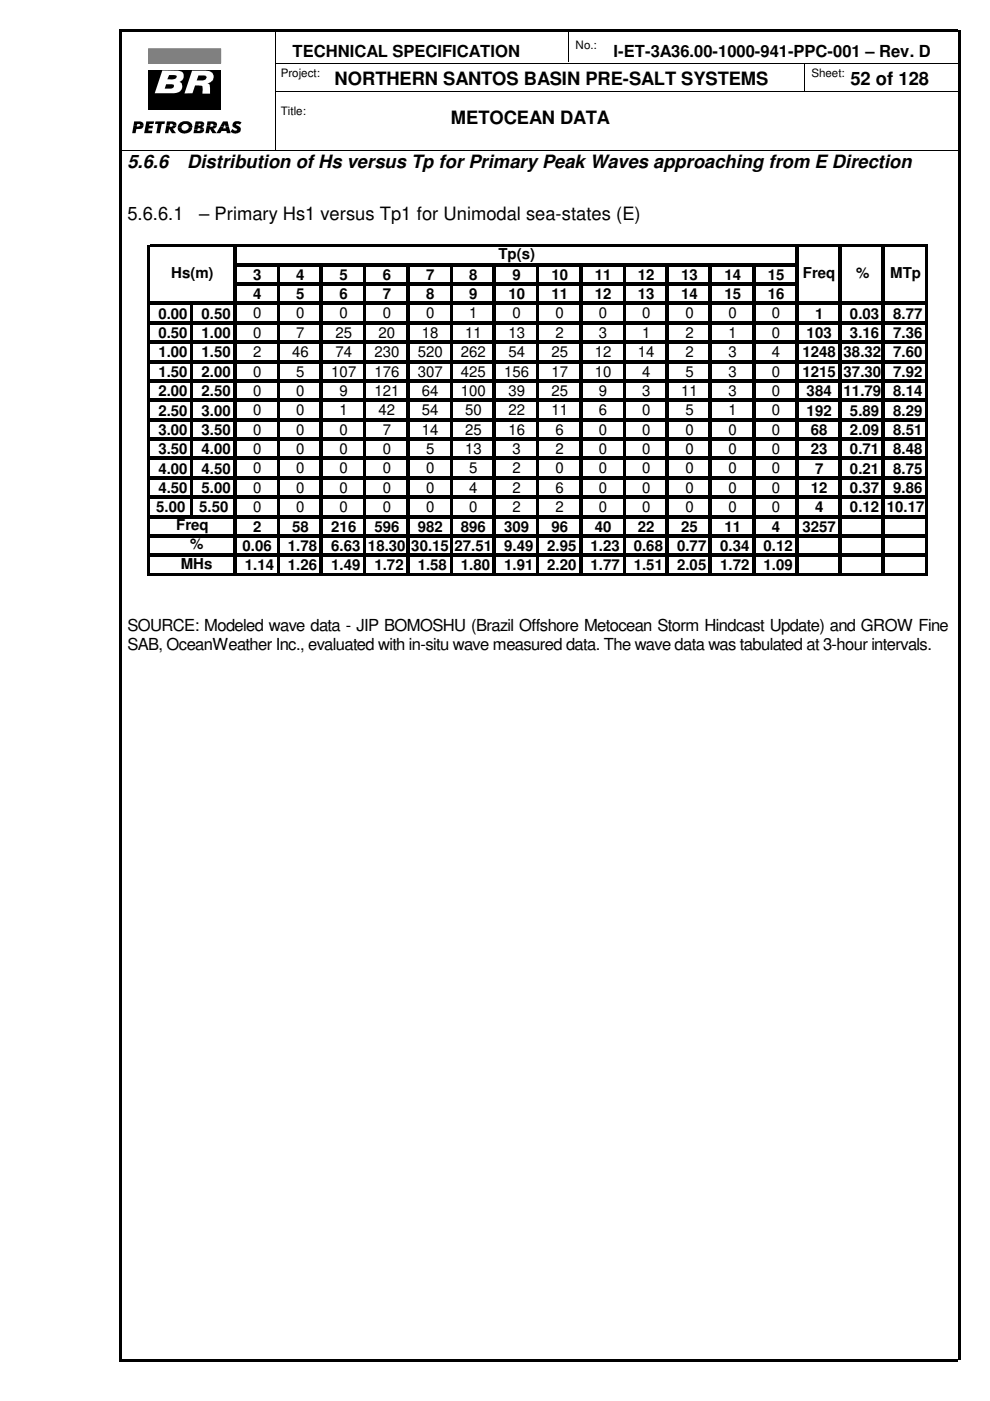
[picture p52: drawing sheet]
<svg xmlns="http://www.w3.org/2000/svg" width="210mm" height="297mm" viewBox="0 0 210 297" stroke-linecap="round" stroke-linejoin="round" font-family="sans-serif">
<defs><g id="words">
<g font-size="3.9">
<text x="71" y="18.1">NORTHERN SANTOS BASIN PRE-SALT SYSTEMS</text>
<text x="180.3" y="18.1">52 of 128</text>
<text x="95.6" y="26.2">METOCEAN DATA</text>
<text x="27" y="35.6">5.6.6</text>
<text x="39.7" y="35.6">Distribution of Hs versus Tp for Primary Peak Waves approaching from E Direction</text>
<text x="27" y="46.7">5.6.6.1</text>
<text x="42.2" y="46.7">– Primary Hs1 versus Tp1 for Unimodal sea-states (E)</text>
</g>
<g font-size="3.5">
<text x="62" y="12.1">TECHNICAL SPECIFICATION</text>
<text x="130.1" y="12.1">I-ET-3A36.00-1000-941-PPC-001 – Rev. D</text>
<text x="27" y="133.8">SOURCE: Modeled wave data - JIP BOMOSHU (Brazil Offshore Metocean Storm Hindcast Update) and GROW Fine</text>
<text x="27" y="137.8">SAB, OceanWeather Inc., evaluated with in-situ wave measured data. The wave data was tabulated at 3-hour intervals.</text>
</g>
<g font-size="3.2">
<text x="36.3" y="59">Hs(m)</text>
<text x="53.7" y="59.4">3</text>
<text x="62.8" y="59.4">4</text>
<text x="72" y="59.4">5</text>
<text x="81.2" y="59.4">6</text>
<text x="90.3" y="59.4">7</text>
<text x="99.5" y="59.4">8</text>
<text x="105.7" y="54.9">Tp(s)</text>
<text x="108.7" y="59.4">9</text>
<text x="116.9" y="59.4">10</text>
<text x="126.1" y="59.4">11</text>
<text x="135.3" y="59.4">12</text>
<text x="144.4" y="59.4">13</text>
<text x="153.6" y="59.4">14</text>
<text x="162.8" y="59.4">15</text>
<text x="170.2" y="59">Freq</text>
<text x="181.5" y="59">%</text>
<text x="188.7" y="59">MTp</text>
<text x="53.7" y="63.5">4</text>
<text x="62.8" y="63.5">5</text>
<text x="72" y="63.5">6</text>
<text x="81.2" y="63.5">7</text>
<text x="90.3" y="63.5">8</text>
<text x="99.5" y="63.5">9</text>
<text x="107.8" y="63.5">10</text>
<text x="116.9" y="63.5">11</text>
<text x="126.1" y="63.5">12</text>
<text x="135.3" y="63.5">13</text>
<text x="144.4" y="63.5">14</text>
<text x="153.6" y="63.5">15</text>
<text x="162.8" y="63.5">16</text>
<text x="33.6" y="67.6">0.00</text>
<text x="33.6" y="71.7">0.50</text>
<text x="42.7" y="67.6">0.50</text>
<text x="42.7" y="71.7">1.00</text>
<text x="53.7" y="67.5">0</text>
<text x="53.7" y="71.6">0</text>
<text x="62.8" y="67.5">0</text>
<text x="62.8" y="71.6">7</text>
<text x="71.1" y="71.6">25</text>
<text x="72" y="67.5">0</text>
<text x="80.3" y="71.6">20</text>
<text x="81.2" y="67.5">0</text>
<text x="89.5" y="71.6">18</text>
<text x="90.3" y="67.5">0</text>
<text x="98.6" y="71.6">11</text>
<text x="99.5" y="67.5">1</text>
<text x="107.8" y="71.6">13</text>
<text x="108.7" y="67.5">0</text>
<text x="117.8" y="67.5">0</text>
<text x="117.8" y="71.6">2</text>
<text x="127" y="67.5">0</text>
<text x="127" y="71.6">3</text>
<text x="136.1" y="67.5">0</text>
<text x="136.1" y="71.6">1</text>
<text x="145.3" y="67.5">0</text>
<text x="145.3" y="71.6">2</text>
<text x="154.5" y="67.5">0</text>
<text x="154.5" y="71.6">1</text>
<text x="163.7" y="67.5">0</text>
<text x="163.7" y="71.6">0</text>
<text x="171" y="71.7">103</text>
<text x="172.8" y="67.6">1</text>
<text x="180.2" y="67.6">0.03</text>
<text x="180.2" y="71.7">3.16</text>
<text x="189.4" y="67.6">8.77</text>
<text x="189.4" y="71.7">7.36</text>
<text x="33.6" y="75.8">1.00</text>
<text x="42.7" y="75.8">1.50</text>
<text x="53.7" y="75.7">2</text>
<text x="61.9" y="75.7">46</text>
<text x="71.1" y="75.7">74</text>
<text x="79.4" y="75.7">230</text>
<text x="88.6" y="75.7">520</text>
<text x="97.7" y="75.7">262</text>
<text x="107.8" y="75.7">54</text>
<text x="116.9" y="75.7">25</text>
<text x="126.1" y="75.7">12</text>
<text x="135.3" y="75.7">14</text>
<text x="145.3" y="75.7">2</text>
<text x="154.5" y="75.7">3</text>
<text x="163.7" y="75.7">4</text>
<text x="170.1" y="75.8">1248</text>
<text x="178.9" y="75.8">38.32</text>
<text x="189.4" y="75.8">7.60</text>
<text x="33.6" y="79.9">1.50</text>
<text x="33.6" y="84">2.00</text>
<text x="42.7" y="79.9">2.00</text>
<text x="42.7" y="84">2.50</text>
<text x="53.7" y="79.8">0</text>
<text x="53.7" y="83.9">0</text>
<text x="62.8" y="79.8">5</text>
<text x="62.8" y="83.9">0</text>
<text x="70.2" y="79.8">107</text>
<text x="72" y="83.9">9</text>
<text x="79.4" y="79.8">176</text>
<text x="79.4" y="83.9">121</text>
<text x="88.6" y="79.8">307</text>
<text x="89.5" y="83.9">64</text>
<text x="97.7" y="79.8">425</text>
<text x="97.7" y="83.9">100</text>
<text x="106.9" y="79.8">156</text>
<text x="107.8" y="83.9">39</text>
<text x="116.9" y="79.8">17</text>
<text x="116.9" y="83.9">25</text>
<text x="126.1" y="79.8">10</text>
<text x="127" y="83.9">9</text>
<text x="136.1" y="79.8">4</text>
<text x="136.1" y="83.9">3</text>
<text x="144.4" y="83.9">11</text>
<text x="145.3" y="79.8">5</text>
<text x="154.5" y="79.8">3</text>
<text x="154.5" y="83.9">3</text>
<text x="163.7" y="79.8">0</text>
<text x="163.7" y="83.9">0</text>
<text x="170.1" y="79.9">1215</text>
<text x="171" y="84">384</text>
<text x="178.9" y="79.9">37.30</text>
<text x="178.9" y="84">11.79</text>
<text x="189.4" y="79.9">7.92</text>
<text x="189.4" y="84">8.14</text>
<text x="33.6" y="88.1">2.50</text>
<text x="42.7" y="88.1">3.00</text>
<text x="53.7" y="88.1">0</text>
<text x="62.8" y="88.1">0</text>
<text x="72" y="88.1">1</text>
<text x="80.3" y="88.1">42</text>
<text x="89.5" y="88.1">54</text>
<text x="98.6" y="88.1">50</text>
<text x="107.8" y="88.1">22</text>
<text x="116.9" y="88.1">11</text>
<text x="127" y="88.1">6</text>
<text x="136.1" y="88.1">0</text>
<text x="145.3" y="88.1">5</text>
<text x="154.5" y="88.1">1</text>
<text x="163.7" y="88.1">0</text>
<text x="171" y="88.1">192</text>
<text x="180.2" y="88.1">5.89</text>
<text x="189.4" y="88.1">8.29</text>
<text x="33.6" y="92.2">3.00</text>
<text x="42.7" y="92.2">3.50</text>
<text x="53.7" y="92.2">0</text>
<text x="62.8" y="92.2">0</text>
<text x="72" y="92.2">0</text>
<text x="81.2" y="92.2">7</text>
<text x="89.5" y="92.2">14</text>
<text x="98.6" y="92.2">25</text>
<text x="107.8" y="92.2">16</text>
<text x="117.8" y="92.2">6</text>
<text x="127" y="92.2">0</text>
<text x="136.1" y="92.2">0</text>
<text x="145.3" y="92.2">0</text>
<text x="154.5" y="92.2">0</text>
<text x="163.7" y="92.2">0</text>
<text x="171.9" y="92.2">68</text>
<text x="180.2" y="92.2">2.09</text>
<text x="189.4" y="92.2">8.51</text>
<text x="33.6" y="96.3">3.50</text>
<text x="33.6" y="100.4">4.00</text>
<text x="42.7" y="96.3">4.00</text>
<text x="42.7" y="100.4">4.50</text>
<text x="53.7" y="96.3">0</text>
<text x="53.7" y="100.4">0</text>
<text x="62.8" y="96.3">0</text>
<text x="62.8" y="100.4">0</text>
<text x="72" y="96.3">0</text>
<text x="72" y="100.4">0</text>
<text x="81.2" y="96.3">0</text>
<text x="81.2" y="100.4">0</text>
<text x="90.3" y="96.3">5</text>
<text x="90.3" y="100.4">0</text>
<text x="98.6" y="96.3">13</text>
<text x="99.5" y="100.4">5</text>
<text x="108.7" y="96.3">3</text>
<text x="108.7" y="100.4">2</text>
<text x="117.8" y="96.3">2</text>
<text x="117.8" y="100.4">0</text>
<text x="127" y="100.4">0</text>
<text x="127" y="96.3">0</text>
<text x="136.1" y="100.4">0</text>
<text x="136.1" y="96.3">0</text>
<text x="145.3" y="96.3">0</text>
<text x="145.3" y="100.4">0</text>
<text x="154.5" y="96.3">0</text>
<text x="154.5" y="100.4">0</text>
<text x="163.7" y="96.3">0</text>
<text x="163.7" y="100.4">0</text>
<text x="171.9" y="96.3">23</text>
<text x="172.8" y="100.4">7</text>
<text x="180.2" y="96.3">0.71</text>
<text x="180.2" y="100.4">0.21</text>
<text x="189.4" y="96.3">8.48</text>
<text x="189.4" y="100.4">8.75</text>
<text x="33.6" y="104.5">4.50</text>
<text x="42.7" y="104.5">5.00</text>
<text x="53.7" y="104.5">0</text>
<text x="62.8" y="104.5">0</text>
<text x="72" y="104.5">0</text>
<text x="81.2" y="104.5">0</text>
<text x="90.3" y="104.5">0</text>
<text x="99.5" y="104.5">4</text>
<text x="108.7" y="104.5">2</text>
<text x="117.8" y="104.5">6</text>
<text x="127" y="104.5">0</text>
<text x="136.1" y="104.5">0</text>
<text x="145.3" y="104.5">0</text>
<text x="154.5" y="104.5">0</text>
<text x="163.7" y="104.5">0</text>
<text x="171.9" y="104.5">12</text>
<text x="180.2" y="104.5">0.37</text>
<text x="189.4" y="104.5">9.86</text>
<text x="33.1" y="108.6">5.00</text>
<text x="37.4" y="112.4">Freq</text>
<text x="42.2" y="108.6">5.50</text>
<text x="53.7" y="108.6">0</text>
<text x="53.7" y="112.7">2</text>
<text x="61.9" y="112.7">58</text>
<text x="62.8" y="108.6">0</text>
<text x="70.2" y="112.7">216</text>
<text x="72" y="108.6">0</text>
<text x="79.4" y="112.7">596</text>
<text x="81.2" y="108.6">0</text>
<text x="88.6" y="112.7">982</text>
<text x="90.3" y="108.6">0</text>
<text x="97.7" y="112.7">896</text>
<text x="99.5" y="108.6">0</text>
<text x="106.9" y="112.7">309</text>
<text x="108.7" y="108.6">2</text>
<text x="116.9" y="112.7">96</text>
<text x="117.8" y="108.6">2</text>
<text x="126.1" y="112.7">40</text>
<text x="127" y="108.6">0</text>
<text x="135.3" y="112.7">22</text>
<text x="136.1" y="108.6">0</text>
<text x="144.4" y="112.7">25</text>
<text x="145.3" y="108.6">0</text>
<text x="153.6" y="112.7">11</text>
<text x="154.5" y="108.6">0</text>
<text x="163.7" y="108.6">0</text>
<text x="163.7" y="112.7">4</text>
<text x="170.1" y="112.7">3257</text>
<text x="172.8" y="108.6">4</text>
<text x="180.2" y="108.6">0.12</text>
<text x="188" y="108.6">10.17</text>
<text x="40.3" y="116.5">%</text>
<text x="51.4" y="116.8">0.06</text>
<text x="61" y="116.8">1.78</text>
<text x="70.2" y="116.8">6.63</text>
<text x="78" y="116.8">18.30</text>
<text x="87.2" y="116.8">30.15</text>
<text x="96.4" y="116.8">27.51</text>
<text x="106.9" y="116.8">9.49</text>
<text x="116" y="116.8">2.95</text>
<text x="125.2" y="116.8">1.23</text>
<text x="134.4" y="116.8">0.68</text>
<text x="143.6" y="116.8">0.77</text>
<text x="152.7" y="116.8">0.34</text>
<text x="161.9" y="116.8">0.12</text>
<text x="38.4" y="120.6">MHs</text>
<text x="51.9" y="120.9">1.14</text>
<text x="61" y="120.9">1.26</text>
<text x="70.2" y="120.9">1.49</text>
<text x="79.4" y="120.9">1.72</text>
<text x="88.6" y="120.9">1.58</text>
<text x="97.7" y="120.9">1.80</text>
<text x="106.9" y="120.9">1.91</text>
<text x="116" y="120.9">2.20</text>
<text x="125.2" y="120.9">1.77</text>
<text x="134.4" y="120.9">1.51</text>
<text x="143.6" y="120.9">2.05</text>
<text x="152.7" y="120.9">1.72</text>
<text x="161.9" y="120.9">1.09</text>
</g>
<g font-size="2.5">
<text x="122" y="10.3">No.:</text>
<text x="59.5" y="16.3">Project:</text>
<text x="172" y="16.3">Sheet:</text>
<text x="59.5" y="24.5">Title:</text>
</g>
</g></defs>
<path d="M25.4 6.3h177.8v.5h-177.8zM25.4 288.2h177.8v.6h-177.8zM25.4 6.3h.5v281.9h-.5zM203.1 6.3h.5v281.9h-.5z" fill="#000"/>
<path d="M58.4 13.4h144.8M58.4 19.4h144.8M58.5 6.3v25.4M120.5 6.3v6.9M170.5 13.3v6.1M25.4 31.8h177.8" fill="none" stroke="#000" stroke-width=".21"/>
<path d="M31.5 15h15.3v8.4h-15.3z" fill-rule="evenodd" fill="#000"/>
<path d="M40.7 15h2.9a1.36 1.36 0 0 1 1.7 1.1 1.36 1.36 0 0 1-1.2 1.6h-.1l.4 .2 .1 .3v1.7h-1.6v-1.6l-.7-.2h-.8l-.6 1.7h-1.7z" fill-rule="evenodd" fill="#fff"/>
<path d="M31.5 10.3h15.3v3.2h-15.3z" fill-rule="evenodd" fill="#7f7f7f"/>
<path d="M31.5 10.3h15.3v3.2h-15.3z" fill="none" stroke="#7f7f7f" stroke-width=".21"/>
<path d="M42.1 16h1a.5 .5 0 0 1 .7 .4 .5 .5 0 0 1-.5 .6l-1.6 .1z" fill-rule="evenodd" fill="#000"/>
<path d="M34.4 14.9l3.2 .1a1.23 1.23 0 0 1 1.3 1 1.23 1.23 0 0 1-.8 1.4 1.17 1.17 0 0 1 .6 1.1 1.17 1.17 0 0 1-.8 1l-.9 .3h-4.2z" fill-rule="evenodd" fill="#fff"/>
<g fill="#000">
<path d="M35.2 17.9h.8a.52 .52 0 0 1 .6 0 .52 .52 0 0 1 .1 .6l-.5 .3h-1.3z" fill-rule="evenodd"/>
<path d="M35.9 15.9h1a.45 .45 0 0 1 .6 .4 .45 .45 0 0 1-.6 .5h-1.4z" fill-rule="evenodd"/>
<path d="M28.4 25.7l1.6 .1 .4 .4v.3h-.7l-.2-.2h-.4l-.1 .2h-.7z" fill-rule="evenodd"/>
<path d="M28.3 26.5h.7v.3h.5l.2-.3h.7a.99 .99 0 0 1-1.3 .8h-.2l-.2 .9h-.7z" fill-rule="evenodd"/>
<path d="M31 25.7h1.7l-.1 .6h-.9l-.1 .4h.8l-.1 .5h-.8v.5h.8l-.1 .5h-1.6z" fill-rule="evenodd"/>
<path d="M33 25.7h2l-.1 .6h-.6l-.4 1.9h-.8l.4-1.9h-.6z" fill-rule="evenodd"/>
<path d="M35.4 25.7l1.6 .1 .3 .2 .1 .6h-.7v-.2l-.3-.2h-.3l-.1 .4h-.7z" fill-rule="evenodd"/>
<path d="M35.3 26.6h.7l-.1 .3h.5l.3-.3h.7l-.3 .5-.5 .2 .7 .9h-.9l-.5-.9-.2 .9h-.7z" fill-rule="evenodd"/>
<path d="M38.1 26.2l.2-.2a1.61 1.61 0 0 1 2.5 .8v.2h-.8a.77 .77 0 0 0-.8-.7 .77 .77 0 0 0-.7 .7h-.8z" fill-rule="evenodd"/>
<path d="M37.7 27h.8a.76 .76 0 0 0 .7 .7 .76 .76 0 0 0 .8-.7h.8a1.6 1.6 0 0 1-1.5 1.3 1.6 1.6 0 0 1-1.6-1z" fill-rule="evenodd"/>
<path d="M41.3 26.5h.8l-.1 .2h.4l.2-.2h.7l-.3 .3-.3 .1 .4 .2 .2 .4h-.8l-.1-.3h-.4l-.1 .3h-.8z" fill-rule="evenodd"/>
<path d="M41.1 27.5h.8l-.1 .3 .5-.1 .2-.2h.8v.2l-.4 .4-.3 .1h-1.6z" fill-rule="evenodd"/>
<path d="M41.5 25.7l1.5 .1 .3 .3v.3l-.7 .1-.1-.3h-.4v.3h-.8z" fill-rule="evenodd"/>
<path d="M44 25.7l1.6 .1 .3 .3 .1 .5h-.7l-.3-.4h-.3l-.1 .4h-.7z" fill-rule="evenodd"/>
<path d="M43.9 26.6h.7l-.1 .3a.52 .52 0 0 0 .8-.3h.7l-.4 .5-.4 .2 .7 .9h-.9l-.5-.9-.2 .9h-.7z" fill-rule="evenodd"/>
<path d="M47.3 25.7h1l.2 1.1h-.7l-.1-.5-.2 .5h-.8z" fill-rule="evenodd"/>
<path d="M46.7 26.8h.8l-.2 .4h.6l-.1-.4h.7l.4 1.4h-.8l-.1-.4h-1l-.3 .4h-.8z" fill-rule="evenodd"/>
<path d="M49.6 25.9l.4-.2 .9 .1 .3 .2-.4 .5a.37 .37 0 0 0-.4-.3 .37 .37 0 0 0-.3 .3l.1 .1a.85 .85 0 0 1 .9 .9 .85 .85 0 0 1-1 .8l-.7-.1-.5-.3 .4-.6a.57 .57 0 0 0 .5 .4 .57 .57 0 0 0 .5-.3l-.4-.2a.74 .74 0 0 1-.3-1.3z" fill-rule="evenodd"/>
</g>
<g fill="#fff">
<path d="M26.8 9.6h.3v.3h-.3z"/>
<path d="M27.1 9.6h28.1v.3h-28.1z"/>
<path d="M55.2 9.6h.3v.3h-.3z"/>
<path d="M26.8 28.7h.3v.2h-.3z"/>
<path d="M27.1 28.7h28.1v.2h-28.1z"/>
<path d="M55.2 28.7h.3v.2h-.3z"/>
<path d="M26.8 9.9h.3v18.8h-.3z"/>
<path d="M55.2 9.9h.3v18.8h-.3z"/>
</g>
<g fill="#000">
<path d="M31.8 51.9h164.8v.5h-164.8zM50.2 55.8h119.1v.7h-119.1zM31.8 64h164.8v.7h-164.8zM31.8 68.1h164.8v.7h-164.8zM31.8 72.2h164.8v.7h-164.8zM31.8 76.3h164.8v.7h-164.8zM50.2 59.9h119.1v.7h-119.1zM31.8 80.4h164.8v.7h-164.8zM31.8 84.5h164.8v.7h-164.8zM31.8 88.6h164.8v.7h-164.8zM31.8 92.8h164.8v.6h-164.8zM31.8 96.9h164.8v.6h-164.8z"/>
<path d="M31.8 101h164.8v.6h-164.8zM31.8 105.1h164.8v.6h-164.8zM31.8 109.2h164.8v.7h-164.8zM31.8 113.3h164.8v.7h-164.8zM31.8 117.4h164.8v.7h-164.8zM40.3 64.7h.7v45.2h-.7zM31.3 51.9h.5v70.1h-.5zM31.8 121.5h164.8v.5h-164.8zM49.5 52.4h.7v69.6h-.7zM58.7 56.5h.6v65.5h-.6zM67.8 56.5h.7v65.5h-.7zM77 56.5h.6v65.5h-.6z"/>
<path d="M86.1 56.5h.7v65.5h-.7zM95.3 56.5h.7v65.5h-.7zM104.5 56.5h.7v65.5h-.7zM113.7 56.5h.6v65.5h-.6zM122.8 56.5h.7v65.5h-.7zM132 56.5h.6v65.5h-.6zM141.1 56.5h.7v65.5h-.7zM150.3 56.5h.7v65.5h-.7zM159.5 56.5h.6v65.5h-.6zM168.6 52.4h.7v69.6h-.7zM177.8 52.4h.7v69.6h-.7zM186.9 52.4h.7v69.6h-.7z"/>
<path d="M196.1 52.4h.5v69.6h-.5z"/>
</g>
<use href="#words"/>
</svg>
